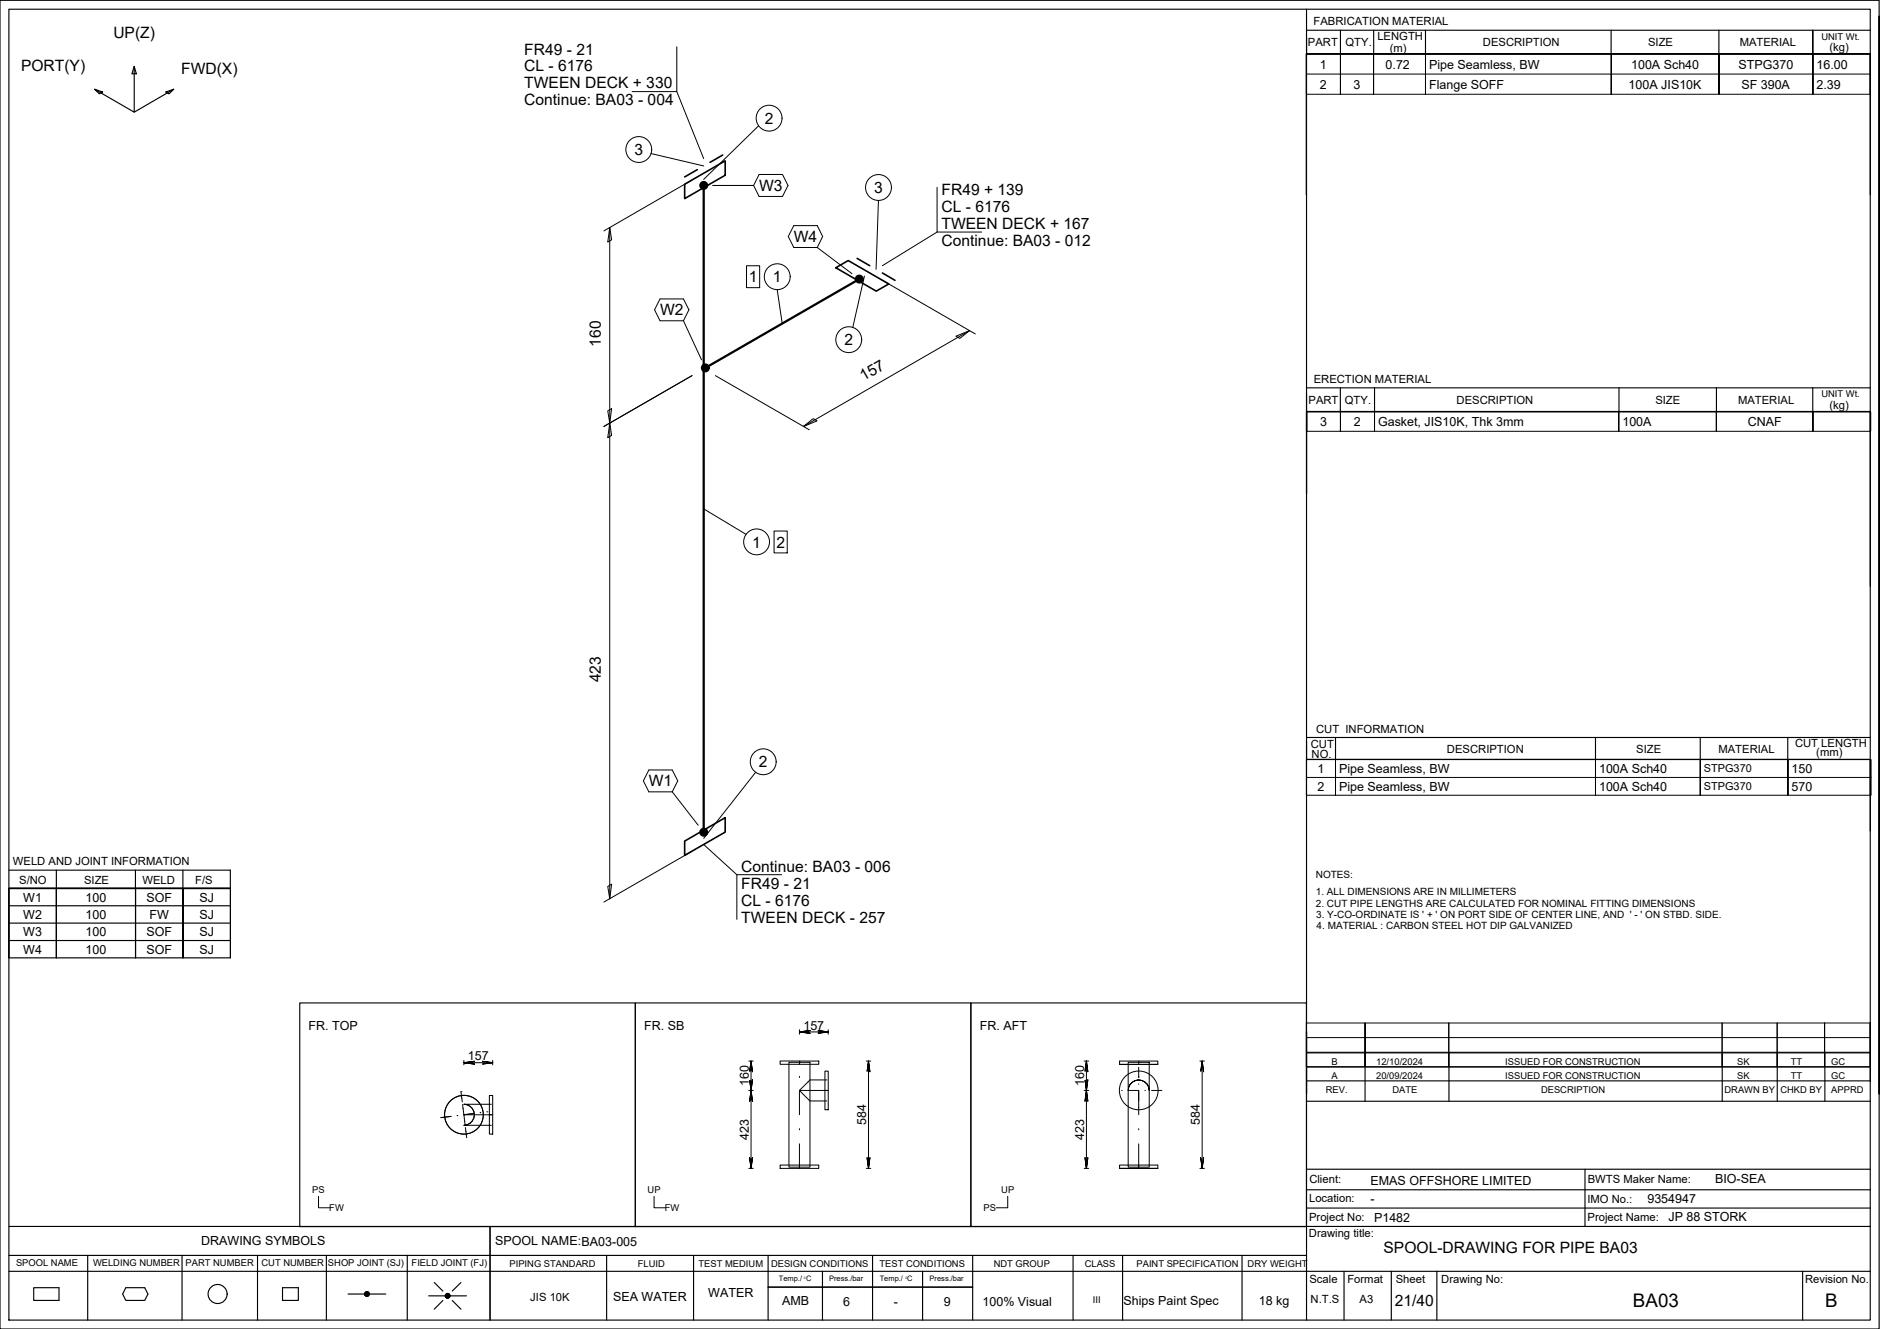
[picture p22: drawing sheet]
<svg xmlns="http://www.w3.org/2000/svg" width="420mm" height="297mm" viewBox="0 0 420 297" stroke-linecap="round" stroke-linejoin="round" font-family="sans-serif">
<defs><g id="words">
<g font-size="4.2">
<text x="365" y="292.1">BA03</text>
<text x="407.9" y="292.1">B</text>
</g>
<g font-size="3.5">
<text x="25.3" y="8.5">UP(Z)</text>
<text x="4.7" y="15.8">PORT(Y)</text>
<text x="40.5" y="16.6">FWD(X)</text>
<text x="117.2" y="16">CL - 6176</text>
<text x="117.2" y="12.2">FR49 - 21</text>
<text x="117.2" y="19.7">TWEEN DECK + 330</text>
<text x="117.2" y="23.5">Continue: BA03 - 004</text>
<text x="170.9" y="27.7">2</text>
<text x="141.8" y="34.7">3</text>
<text x="169.7" y="42.7">W3</text>
<text x="195.3" y="43.2">3</text>
<text x="210.4" y="47.4">CL - 6176</text>
<text x="210.4" y="43.6">FR49 + 139</text>
<text x="210.4" y="51.1">TWEEN DECK + 167</text>
<text x="177.4" y="54.1">W4</text>
<text x="210.4" y="54.9">Continue: BA03 - 012</text>
<text x="167.3" y="63.1">1</text>
<text x="172.7" y="63.1">1</text>
<text x="147.5" y="70.5">W2</text>
<text x="134.3" y="77.5" transform="rotate(-90 134.3 77.5)">160</text>
<text x="188.7" y="77.2">2</text>
<text x="193" y="85.3" transform="rotate(-30 193 85.3)">157</text>
<text x="168.1" y="122.4">1</text>
<text x="173.5" y="122.4">2</text>
<text x="134.3" y="152.5" transform="rotate(-90 134.3 152.5)">423</text>
<text x="169.6" y="171.5">2</text>
<text x="145" y="175.8">W1</text>
<text x="165.7" y="195">Continue: BA03 - 006</text>
<text x="165.7" y="198.7">FR49 - 21</text>
<text x="165.7" y="202.5">CL - 6176</text>
<text x="165.7" y="206.3">TWEEN DECK - 257</text>
<text x="309.2" y="280.1">SPOOL-DRAWING FOR PIPE BA03</text>
<text x="311.7" y="291.8">21/40</text>
</g>
<g font-size="2.8">
<text x="295" y="15.3">1</text>
<text x="309.7" y="15.3">0.72</text>
<text x="319.4" y="15.3">Pipe Seamless, BW</text>
<text x="364.5" y="15.3">100A Sch40</text>
<text x="388.6" y="15.3">STPG370</text>
<text x="406" y="15.3">16.00</text>
<text x="295" y="19.8">2</text>
<text x="302.5" y="19.8">3</text>
<text x="319.4" y="19.8">Flange SOFF</text>
<text x="364" y="19.8">100A JIS10K</text>
<text x="389.2" y="19.8">SF 390A</text>
<text x="406" y="19.8">2.39</text>
<text x="295.1" y="95.2">3</text>
<text x="302.6" y="95.2">2</text>
<text x="308" y="95.2">Gasket, JIS10K, Thk 3mm</text>
<text x="362.6" y="95.2">100A</text>
<text x="390.6" y="95.2">CNAF</text>
<text x="294.4" y="172.7">1</text>
<text x="299.3" y="172.7">Pipe Seamless, BW</text>
<text x="357.4" y="172.7">100A Sch40</text>
<text x="400.4" y="172.7">150</text>
<text x="294.4" y="176.7">2</text>
<text x="299.3" y="176.7">Pipe Seamless, BW</text>
<text x="357.4" y="176.7">100A Sch40</text>
<text x="400.4" y="176.7">570</text>
<text x="5.2" y="201.5">W1</text>
<text x="19.1" y="201.5">100</text>
<text x="32.7" y="201.5">SOF</text>
<text x="44.6" y="201.5">SJ</text>
<text x="5.2" y="205.4">W2</text>
<text x="5.2" y="209.3">W3</text>
<text x="19.1" y="205.4">100</text>
<text x="19.1" y="209.3">100</text>
<text x="32.7" y="209.3">SOF</text>
<text x="33.4" y="205.4">FW</text>
<text x="44.6" y="205.4">SJ</text>
<text x="44.6" y="209.3">SJ</text>
<text x="5.2" y="213.2">W4</text>
<text x="19.1" y="213.2">100</text>
<text x="32.7" y="213.2">SOF</text>
<text x="44.6" y="213.2">SJ</text>
<text x="69" y="230.2">FR. TOP</text>
<text x="144" y="230.2">FR. SB</text>
<text x="179.6" y="230.2">157</text>
<text x="219" y="230.2">FR. AFT</text>
<text x="104.6" y="237">157</text>
<text x="167.3" y="242.8" transform="rotate(-90 167.3 242.8)">160</text>
<text x="242.3" y="242.8" transform="rotate(-90 242.3 242.8)">160</text>
<text x="193.6" y="251.5" transform="rotate(-90 193.6 251.5)">584</text>
<text x="268.2" y="251.5" transform="rotate(-90 268.2 251.5)">584</text>
<text x="167.3" y="254.8" transform="rotate(-90 167.3 254.8)">423</text>
<text x="242.3" y="254.8" transform="rotate(-90 242.3 254.8)">423</text>
<text x="306.3" y="265">EMAS OFFSHORE LIMITED</text>
<text x="306.3" y="268.8">-</text>
<text x="368.2" y="268.9">9354947</text>
<text x="383.3" y="264.4">BIO-SEA</text>
<text x="307.1" y="273.1">P1482</text>
<text x="372.9" y="273">JP 88 STORK</text>
<text x="45" y="278.2">DRAWING SYMBOLS</text>
<text x="110.6" y="278.3">SPOOL NAME:BA03-005</text>
<text x="137" y="290.8">SEA WATER</text>
<text x="158.3" y="290">WATER</text>
<text x="174.8" y="291.7">AMB</text>
<text x="188.5" y="291.9">6</text>
<text x="199.7" y="291.9">-</text>
<text x="210.9" y="291.8">9</text>
<text x="219.6" y="291.9">100% Visual</text>
<text x="251.1" y="291.7">Ships Paint Spec</text>
<text x="281.3" y="291.7">18 kg</text>
</g>
<g font-size="2.5">
<text x="293.6" y="5.7">FABRICATION MATERIAL</text>
<text x="292.3" y="10.3">PART</text>
<text x="300.7" y="10.3">QTY.</text>
<text x="307.8" y="8.9">LENGTH</text>
<text x="310.6" y="11.5">(m)</text>
<text x="331.4" y="10.3">DESCRIPTION</text>
<text x="368.3" y="10.3">SIZE</text>
<text x="388.8" y="10.3">MATERIAL</text>
<text x="408.9" y="11.4">(kg)</text>
<text x="293.6" y="85.7">ERECTION MATERIAL</text>
<text x="292.4" y="90.2">PART</text>
<text x="300.6" y="90.2">QTY.</text>
<text x="325.5" y="90.2">DESCRIPTION</text>
<text x="370" y="90.2">SIZE</text>
<text x="388.4" y="90.2">MATERIAL</text>
<text x="408.9" y="91.3">(kg)</text>
<text x="292.9" y="167.2">CUT</text>
<text x="294.1" y="163.9">CUT INFORMATION</text>
<text x="401.2" y="167">CUT LENGTH</text>
<text x="293.1" y="169.4">NO.</text>
<text x="323.4" y="168.3">DESCRIPTION</text>
<text x="365.7" y="168.3">SIZE</text>
<text x="384" y="168.3">MATERIAL</text>
<text x="405.9" y="169">(mm)</text>
<text x="2.9" y="193.4">WELD AND JOINT INFORMATION</text>
<text x="4.3" y="197.5">S/NO</text>
<text x="18.8" y="197.5">SIZE</text>
<text x="31.9" y="197.5">WELD</text>
<text x="43.6" y="197.5">F/S</text>
<text x="292.6" y="268.6">Location:</text>
<text x="292.6" y="264.5">Client:</text>
<text x="354.8" y="268.9">IMO No.:</text>
<text x="354.9" y="264.3">BWTS Maker Name:</text>
<text x="292.6" y="272.8">Project No:</text>
<text x="354.8" y="272.8">Project Name:</text>
<text x="292.5" y="276.4">Drawing title:</text>
<text x="292.7" y="286.7">Scale</text>
<text x="301.1" y="286.7">Format</text>
<text x="311.9" y="286.7">Sheet</text>
<text x="322.1" y="286.7">Drawing No:</text>
<text x="403.4" y="286.7">Revision No.</text>
<text x="118.5" y="290.8">JIS 10K</text>
<text x="292.9" y="291.3">N.T.S</text>
<text x="303.9" y="291.3">A3</text>
</g>
<g font-size="2.4">
<text x="380.8" y="172.6">STPG370</text>
<text x="380.8" y="176.6">STPG370</text>
</g>
<g font-size="2.2">
<text x="294.1" y="196.3">NOTES:</text>
<text x="294.1" y="200">1. ALL DIMENSIONS ARE IN MILLIMETERS</text>
<text x="294.1" y="202.7">2. CUT PIPE LENGTHS ARE CALCULATED FOR NOMINAL FITTING DIMENSIONS</text>
<text x="294.2" y="205.1">3. Y-CO-ORDINATE IS ' + ' ON PORT SIDE OF CENTER LINE, AND ' - ' ON STBD. SIDE.</text>
<text x="294.3" y="207.7">4. MATERIAL : CARBON STEEL HOT DIP GALVANIZED</text>
</g>
<g font-size="2.1">
<text x="407.1" y="8.9">UNIT Wt.</text>
<text x="407.1" y="88.8">UNIT Wt.</text>
<text x="297.6" y="238.1">B</text>
<text x="307.6" y="238.1">12/10/2024</text>
<text x="336.4" y="238.1">ISSUED FOR CONSTRUCTION</text>
<text x="388.3" y="238.1">SK</text>
<text x="400.2" y="238.1">TT</text>
<text x="409.3" y="238.1">GC</text>
<text x="296.3" y="244.4">REV.</text>
<text x="297.6" y="241.2">A</text>
<text x="307.6" y="241.2">20/09/2024</text>
<text x="311.2" y="244.4">DATE</text>
<text x="336.4" y="241.2">ISSUED FOR CONSTRUCTION</text>
<text x="344.4" y="244.4">DESCRIPTION</text>
<text x="385.4" y="244.4">DRAWN BY</text>
<text x="388.3" y="241.2">SK</text>
<text x="397.9" y="244.4">CHKD BY</text>
<text x="400.2" y="241.2">TT</text>
<text x="409.3" y="244.4">APPRD</text>
<text x="409.3" y="241.2">GC</text>
<text x="69.8" y="266.7">PS</text>
<text x="144.7" y="266.7">UP</text>
<text x="223.8" y="266.7">UP</text>
<text x="73.6" y="270.7">FW</text>
<text x="148.6" y="270.7">FW</text>
<text x="219.8" y="270.7">PS</text>
<text x="3.6" y="283">SPOOL NAME</text>
<text x="20.8" y="282.9">WELDING NUMBER</text>
<text x="41.5" y="282.9">PART NUMBER</text>
<text x="58.4" y="282.9">CUT NUMBER</text>
<text x="73.3" y="282.9">SHOP JOINT (SJ)</text>
<text x="92" y="283">FIELD JOINT (FJ)</text>
<text x="113.9" y="283.1">PIPING STANDARD</text>
<text x="142.6" y="283.1">FLUID</text>
<text x="156.1" y="283.1">TEST MEDIUM</text>
<text x="172.3" y="283.1">DESIGN CONDITIONS</text>
<text x="196.6" y="283.1">TEST CONDITIONS</text>
<text x="222.1" y="283.1">NDT GROUP</text>
<text x="242.4" y="283.1">CLASS</text>
<text x="254" y="283.1">PAINT SPECIFICATION</text>
<text x="278.8" y="283.1">DRY WEIGHT</text>
<text x="244.2" y="291.3">III</text>
</g>
<g font-size="1.7">
<text x="174.1" y="286.4">Temp./ C</text>
<text x="185.3" y="286.4">Press./bar</text>
<text x="196.6" y="286.4">Temp./ C</text>
<text x="207.8" y="286.4">Press./bar</text>
</g>
<g font-size=".7">
<text x="179.7" y="285.8">0</text>
<text x="202.4" y="285.8">0</text>
</g>
</g></defs>
<g fill="none" stroke="#000" stroke-width=".22">
<path d="M151.3 10.5v10h-10M292 12.1h126v9h-126zM292 16.6h126M292 12.1v9M299.6 12.1v9v-9M307 12.1v9v-9M318.6 12.1v9v-9M360.1 12.1v9v-9M384.2 12.1v9v-9M405.2 12.1v9v-9M418 12.1v9M145.5 34.3l11.8 2.8"/>
<path d="M151.3 20.5l6 15M169.5 28.1l-12.2 12M169.7 39h5.2l1.2 2.5-1.2 2.4h-5.2l-1.3-2.4zM136.3 50.8l.4 2.8-.9 .5zM136.3 50.8v150.1M154.7 40.2l-19.7 11.4M159.3 41.5h9.1M166.8 59.4h3v4.9h-3zM177.4 50.4h5.2l1.3 2.5-1.3 2.4h-5.2l-1.2-2.4zM182.6 55.3l7.8 5.9M196.3 44.8l-.5 15.4M209.4 41.9v10h10"/>
<path d="M209.4 51.9l-12.2 7.5M147.5 66.8h5.2l1.3 2.4-1.3 2.5h-5.2l-1.2-2.5zM152.7 71.7l4.1 8.7M173.7 64.7l1.1 7.6M193.2 61.7l-2.6 11.5M197 62.5l21 12.1M213.6 75.1l3.1-1.2-2.2 1.7zM216.7 73.9l-37.1 21.4M135.8 91.8l.9-.5-.4 3.3zM136.3 94.6l.4 2.7-.9 .5zM154.7 84l-19.7 11.3M159.9 84l21 12.1"/>
<path d="M179.6 95.3l2.1-1.7 .9 .5zM292 92.1h126.1v4.3h-126.1zM292.1 92.1v4.3M299.6 92.1v4.3v-4.3M307.2 92.1v4.3v-4.3M361.8 92.1v4.3v-4.3M383.6 92.1v4.3v-4.3M405.2 92.1v4.3v-4.3M418 92.1v4.3M157.3 113.7l9.4 5.7M173 118.7h2.9v4.9h-2.9zM145 172.1h5.2l1.3 2.4-1.3 2.5h-5.2l-1.2-2.5z"/>
<path d="M150.2 177l5.8 7.5M168.9 172.6l-11.6 14.8M292 169.8h126.2v7.9h-126.2zM292 169.8v7.9M292 173.8h126.2M298.5 169.8v7.9v-7.9M356.6 169.8v7.9v-7.9M380 169.8v7.9v-7.9M399.6 169.8v7.9v-7.9M418 169.8v7.9M135.8 198.1l.9-.5-.4 3.3zM154.7 190.3l-19.7 11.3"/>
<path d="M157.3 188.8l7.4 6.7M174.7 195.5h-10v10M103.7 237.5l2.4-.3-2.4 .3 2.4 .3-2.4-.3h6.4M103.7 237v1M107.7 237.2l2.4 .3-2.4 .3 2.4-.3zM110.1 237v1M167.3 237.2h1M167.9 237.2l.3 2.4-.3-2.4-.4 2.4 .4-2.4v6.5l.3-2.4-.3 2.4-.4-2.4 .7 4.8-.3-2.4-.4 2.4 .4-2.4v17.4l.3-2.4-.3 2.4-.4-2.4 .4 2.4M174.3 237.1l8.7 .1v.7h-8.7zM176.3 237.4h4.7v23.5h-4.7zM178.7 237.4h.1M178.7 230.6l2.4-.3-2.4 .3 2.4 .4-2.4-.4h6.4l-2.4-.3 2.4 .3-2.4 .4 2.4-.4"/>
<path d="M178.7 230.2v.9M178.7 237.2v.7M184.4 239.4h.7v8.6h-.7zM185.1 230.2v.9M193.6 237.2h1M194.1 237.2l.3 2.4-.3-2.4-.3 2.4 .3-2.4v23.9l.3-2.4-.3 2.4-.3-2.4 .3 2.4M242.3 237.2h1M242.8 237.2l-.3 2.4 .3-2.4 .3 2.4zM242.8 237.2v6.5M250.2 237.9v-.7h8.6v.7h-8.6h8.6M252.1 237.4h4.7v23.5h-4.7zM254.5 237.4h.1"/>
<path d="M254.5 237.2v.7M254.5 238.6v2.2M268.2 237.2h1M268.7 237.2l-.3 2.4 .3-2.4 .3 2.4zM268.7 237.2v23.9M292 228.6h126v9.8h-126zM292 228.6v9.8M292 235.2h126M292 231.9h126M305.1 228.6v9.8v-9.8M323.8 228.6v9.8M384.9 228.6v9.8"/>
<path d="M397.2 228.6v9.8M407.8 228.6v9.8v-9.8M418 228.6v9.8M100.8 249.5l-2.3 .3M102.3 249.3l-.1 .1M103 244h.1M103 244l.3 2.3M103.2 245.4v.1M103.4 246.9l.3 2.3M103.5 247.7v.1M103.7 246.8a2.35 2.35 0 0 1 2.2 1.6 2.35 2.35 0 0 1-.8 2.7M103.7 249.2l.2 2.2"/>
<path d="M103.7 249.2h6.4M103.8 250.5v.1M104 252l.3 2.3M104.1 252.8v.1M104.4 251.4l-.7 .1h6.1M104.4 251.4l-.7 .1M105.1 251.1l-.7 .3M106 248.9l-2.3 .3M107.4 248.7h-.1M108.8 248.5h.1M109.4 244.8h.7v8.7h-.7zM109.8 246.8h-6.1a2.35 2.35 0 0 1 2.2 1.6 2.35 2.35 0 0 1-.8 2.7"/>
<path d="M167.3 243.7h1M178.7 243.7h6.4M178.7 240.6v.2M178.7 243.9v5.2M178.7 252.3v.2M178.7 255.7v5.4M184.8 241.4h-3.8l-2.3 2.3 2.3 2.4h3.8M242.3 243.7h1M242.8 243.7l-.3 2.4 .3-2.4 .3 2.4zM242.8 243.7v17.4l.3-2.4-.3 2.4-.3-2.4 .3 2.4M250.7 243.7h.1M252.2 243.7h2.3v5.4"/>
<path d="M252.2 243l-.1 .7 .1-.7M252.6 242.3l-.4 .7 .4-.7M253.1 241.8l-.5 .5 .5-.5M253.8 241.5l-.7 .3 .7-.3M254.5 241.4l-.7 .1 .7-.1M254.5 242.2v.1M254.5 252.3v.2M254.5 255.7v5.4M255.2 241.5l-.7-.1 .7 .1M255.9 241.8l-.7-.3 .7 .3M255.9 243.7h.1M256.4 242.3l-.5-.5 .5 .5"/>
<path d="M256.7 243l-.3-.7 .3 .7M256.8 243.7l-.1-.7 .1 .7M257.4 243.7h2.3M268.4 258.7l.3 2.4 .3-2.4-.3 2.4zM71.2 267.4v2.5h2.6M146.2 267.4v2.5h2.6M167.3 261.1h1M174.3 260.4h8.7v.7h-8.7zM193.6 261.1h1M225.2 267.4v2.5h-2.5M242.3 261.1h1M250.2 261.1v-.7h8.6v.7"/>
<path d="M250.2 261.1h8.6zM268.2 261.1h1"/>
<circle cx="142.8" cy="33.4" r="2.89"/>
<circle cx="171.9" cy="26.4" r="2.89"/>
<circle cx="196.3" cy="41.9" r="2.89"/>
<circle cx="173.7" cy="61.8" r="2.89"/>
<circle cx="189.7" cy="75.9" r="2.89"/>
<circle cx="169.1" cy="121.1" r="2.89"/>
<circle cx="170.6" cy="170.3" r="2.89"/>
<circle cx="103.7" cy="249.1" r="4.3"/>
<circle cx="254.5" cy="243.7" r="4.3"/>
</g>
<g fill="none" stroke="#000" stroke-width=".25">
<path d="M0 .1h420v296.9h-420zM2 2.1h416v292.9h-416zM21.1 19.9l1.8 .7-.7 .4zM30 14.8l.5 1.7h-1zM30 14.8v10.3l-8.9-5.2M38.8 19.9l-8.8 5.2M292 2.1v292.9M292 6.8h126M299.6 6.8v5.3M307 6.8v5.3M318.6 6.8v5.3M360.1 6.8v5.3"/>
<path d="M384.2 6.8v5.3M405.1 6.8v5.3v-5.3M418 12.1h-126v31.5v-31.5h126v31.5M420 3.6v240.9v-240.9M37.1 20.6l1.7-.7-1 1.1zM292 92v18.3v-18.3h126zM292 86.7h126M299.6 86.7v5.3M307.2 86.7v5.3M361.8 86.7v5.3M383.6 86.7v5.3M405.1 86.7v5.2"/>
<path d="M418 92.1v38.9M292 169.7l126 .1v15.9M292 164.8h126M298.5 164.8v4.9M356.6 164.8v4.9M380 164.8v4.9M399.5 164.8v4.9M2 198.6h49.5v15.5h-49.5zM2 198.6v15.5M2 194.5h49.5v4.1h-49.5M12.6 198.6v15.5v-15.5M12.6 194.5v4.1"/>
<path d="M30.3 194.5v4.1M30.3 198.6v15.5v-15.5M40.9 194.5v4.1M40.9 198.6v15.5v-15.5M51.5 198.6h-49.5h49.5M51.5 198.6v15.5M2 210.2h49.5M2 206.3h49.5M2 202.4h49.5M67 224.2h75v50h-75zM142 224.2h75v50h-75zM217 224.2h75v50h-75z"/>
<path d="M292 230.6v13.9v-13.9M292 238.4h126M292 235.3h126M305.1 235.3v10.8M323.8 235.3v10.8M384.9 235.3v10.8M397.2 235.3v10.8M407.8 235.3v10.8M418 228.5v13.1M292 246.1h126M292 241.6h126M2 274.1h416"/>
<path d="M109.5 274.1v20.9M292 261.3h126M292 270h126M292 265.9h126M354.2 261.3v12.8M2 284.1h416M2 280.6h290M7.5 287.8h5.7v2.8h-5.7zM19.6 280.6v14.4M28.1 287.8h4.2l.8 1.4-.8 1.4h-4.2l-.7-1.4zM40.7 280.6v14.4M57.6 280.6v14.4"/>
<path d="M63.1 287.8h3.6v2.8h-3.6zM72.9 280.6v14.4M77.8 289.2h3.7M81.7 288.8l-.1 .2M81.9 288.7l-.4 .4M82 288.7l-.5 .6M82.1 288.7l-.6 .7M82.2 288.8l-.7 .6M82.3 288.8l-.7 .7M82.3 288.8l-.7 .8M82.4 288.9l-.7 .7M82.4 289l-.7 .7"/>
<path d="M82.5 289l-.7 .7M82.5 289.5l-.3 .2M82.5 289.1l-.6 .6M82.5 289.2l-.5 .5M82.5 289.3l-.4 .4M82.5 289.2h3.7M91 280.6v14.4M95.8 289.6h3.7M97 286.6l2 2M99 290.7l-2 1.9M99.9 289.1l-.3 .3M100 289.1l-.5 .5"/>
<path d="M100.1 289.1l-.6 .6M100.2 289.1l-.7 .7M100.2 289.2l-.6 .6M100.3 289.2l-.7 .7M100.4 289.2l-.7 .8M100.4 289.3l-.7 .7M100.5 289.4l-.7 .7M100.5 289.9l-.1 .1M100.5 289.5l-.6 .6M100.5 289.7l-.4 .4M100.6 289.6h3.6M100.6 289.6l-.6 .5"/>
<path d="M101.1 290.7l1.9 1.9M103 286.6l-1.9 2M135.6 280.6v14.4M155 280.6v14.4M171.7 287.7h45.7M171.7 280.6v14.4M183.8 284.1v10.9M195 280.6v14.4M206.2 284.1v10.9M217.4 280.6v14.4M239.8 280.6v14.4M250.9 280.7v14.3"/>
<path d="M277.6 280.6v14.4M300.4 284.1v10.9M310.9 284.1v10.9M321.1 284.1v10.9M402.9 284.1v10.9"/>
<circle cx="48.6" cy="289.2" r="2.13"/>
<circle cx="82" cy="289.2" r=".54"/>
<circle cx="100" cy="289.6" r=".54"/>
</g>
<path d="M155.9 37.9l-2.9 1.6M161.5 34.7l-2.8 1.6M153 41.2l9.1-5.3v3.3l-9.1 5.2zM186.8 59.8l2.8-1.6 9 5.3-2.8 1.6zM191.6 57.7l2.8 1.7M197.2 61l2.8 1.7M153 188l9.1-5.2v3.2l-9.1 5.2z" fill="none" stroke="#000" stroke-width=".36"/>
<g fill="none" stroke="#000" stroke-width=".51">
<path d="M157.3 41.5v144.5M192 62.4l-34.4 19.8"/>
<circle cx="157.3" cy="41.4" r=".75"/>
<circle cx="157.3" cy="41.4" r=".37"/>
<circle cx="192" cy="62.4" r=".75"/>
<circle cx="192" cy="62.4" r=".37"/>
<circle cx="157.6" cy="82.2" r=".75"/>
<circle cx="157.6" cy="82.2" r=".37"/>
<circle cx="157.3" cy="186" r=".75"/>
<circle cx="157.3" cy="186" r=".37"/>
</g>
<path d="M139.7 30.3v6.2M168.8 23.3v6.2M193.2 38.8v6.2M166.6 59.2v5.3M170.6 58.8v6.1M186.6 72.8v6.2M166 118v6.2M172.8 118.5v5.3M167.5 167.2v6.2" fill="none" stroke="#fff" stroke-width=".22"/>
<g fill="#fff" stroke="#fff" stroke-width=".22">
<path d="M175 23.3l-6.2 6.2h6.2zM168.8 23.3h6.2l-6.2 6.2z"/>
<path d="M145.8 30.3l-6.1 6.2h6.1zM139.7 30.3h6.1l-6.1 6.2z"/>
<path d="M170.6 64.9h6.2v-6.1zM170.6 58.8h6.2l-6.2 6.1z"/>
<path d="M192.8 72.8l-6.2 6.2h6.2zM186.6 72.8h6.2l-6.2 6.2z"/>
<path d="M167.5 173.4h6.2v-6.2zM167.5 167.2h6.2l-6.2 6.2z"/>
<path d="M199.4 38.8l-6.2 6.2h6.2zM193.2 38.8h6.2l-6.2 6.2z"/>
<path d="M166 124.2h6.2v-6.2zM166 118h6.2l-6.2 6.2z"/>
<path d="M170 59.2l-3.4 5.3h3.4zM166.6 59.2h3.4l-3.4 5.3z"/>
<path d="M176.1 118.5l-3.3 5.3h3.3zM172.8 118.5h3.3l-3.3 5.3z"/>
</g>
<use href="#words"/>
</svg>
